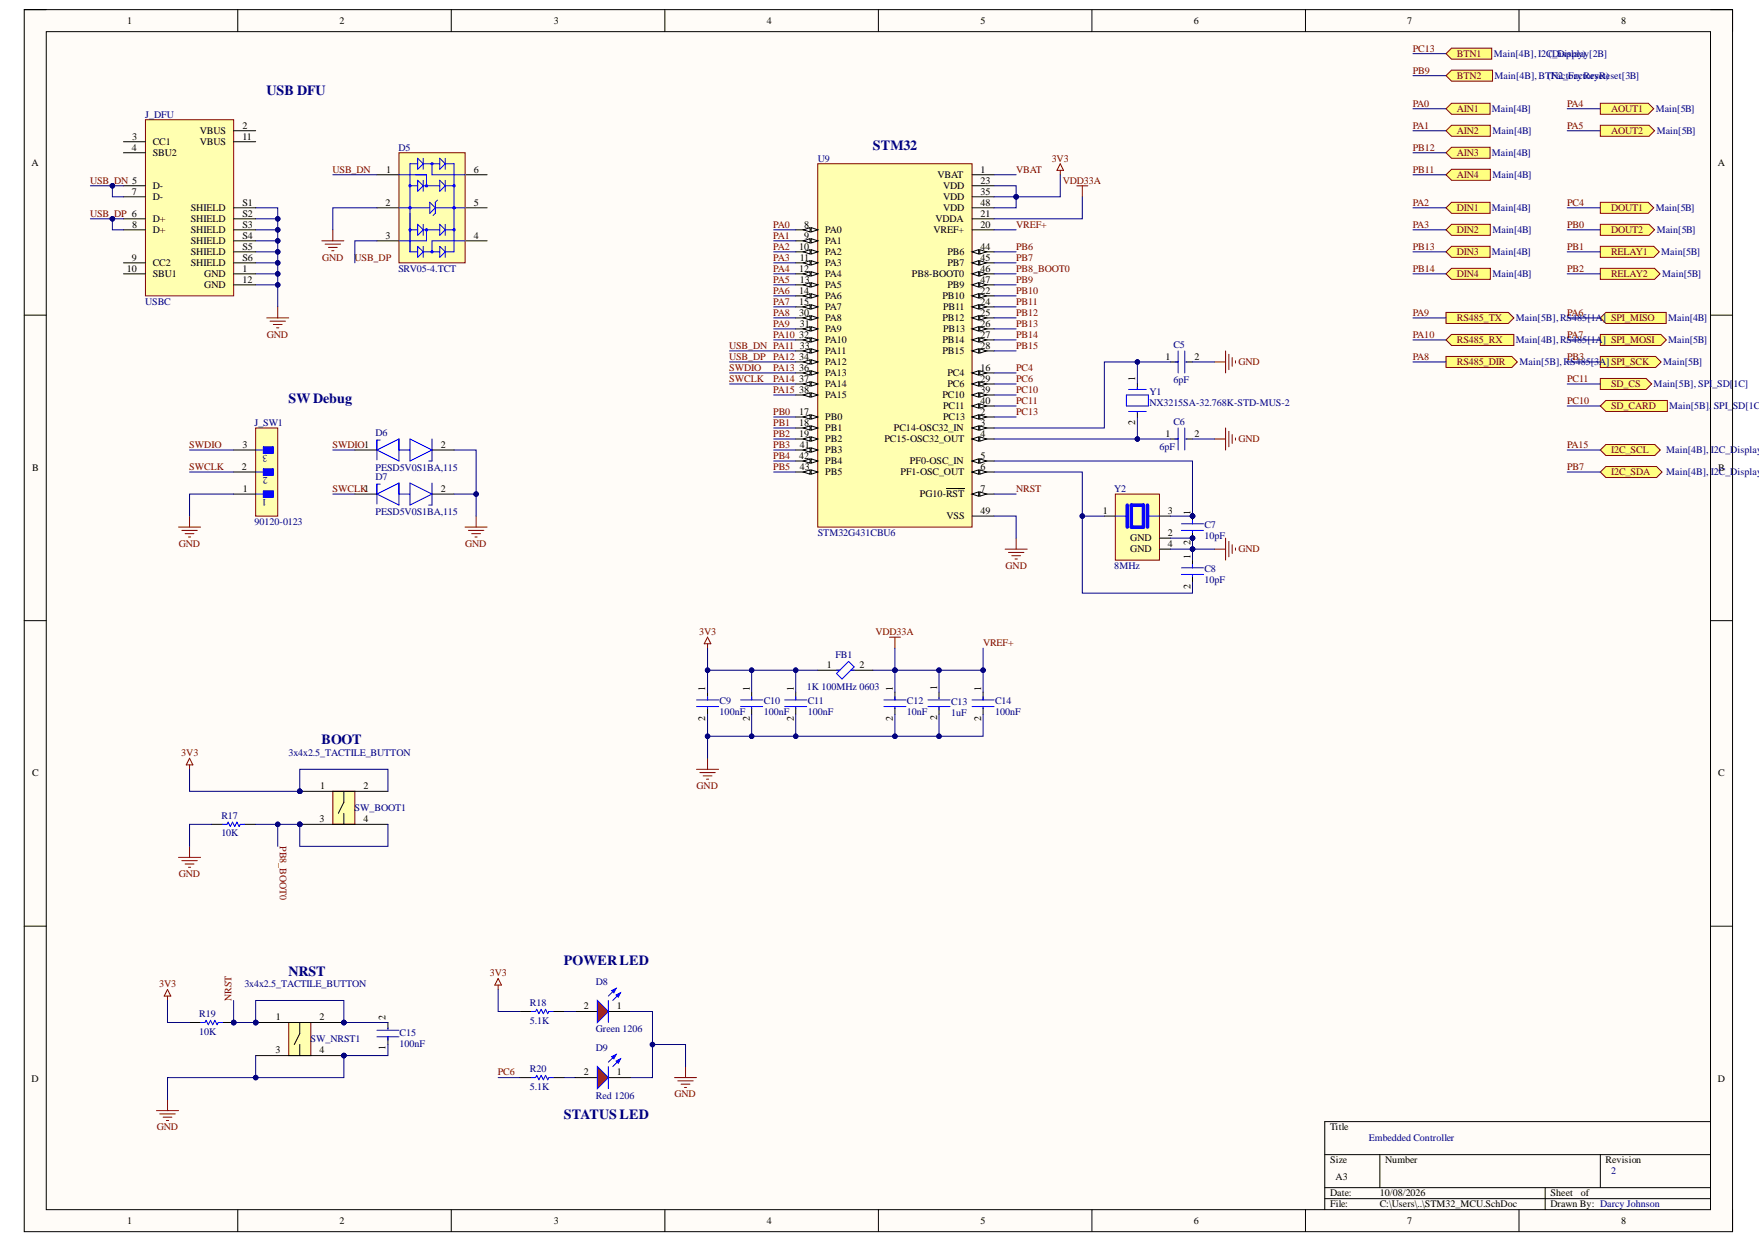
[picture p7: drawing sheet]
<svg xmlns="http://www.w3.org/2000/svg" width="297mm" height="210mm" viewBox="0 0 297 210" stroke-linecap="round" stroke-linejoin="round" font-family="sans-serif">
<defs><g id="words">
<g font-size="2.4" fill="#000080">
<text x="45" y="16">USB DFU</text>
<text x="147.4" y="25.3">STM32</text>
<text x="48.7" y="68">SW Debug</text>
<text x="54.3" y="125.6">BOOT</text>
<text x="48.7" y="164.7">NRST</text>
<text x="95.2" y="162.9">POWER LED</text>
<text x="95.2" y="188.9">STATUS LED</text>
</g>
<g font-size="1.7">
<text x="21.5" y="4.1">1</text>
<text x="57.3" y="4.1">2</text>
<text x="93.5" y="4.1">3</text>
<text x="129.5" y="4.1">4</text>
<text x="165.6" y="4.1">5</text>
<text x="201.6" y="4.1">6</text>
<text x="237.6" y="4.1">7</text>
<text x="273.8" y="4.1">8</text>
<text x="22.3" y="23.6">3</text>
<text x="33.7" y="22.6">VBUS</text>
<text x="40.9" y="21.7">2</text>
<text x="40.9" y="23.6">11</text>
<text x="5.3" y="28">A</text>
<text x="22.2" y="25.4">4</text>
<text x="25.8" y="24.5">CC1</text>
<text x="25.8" y="26.4">SBU2</text>
<text x="33.7" y="24.5">VBUS</text>
<text x="65.2" y="29.1">1</text>
<text x="80" y="29.1">6</text>
<text x="165.6" y="29.1">1</text>
<text x="290.1" y="28">A</text>
<text x="22.2" y="32.9">7</text>
<text x="25.8" y="31.9">D-</text>
<text x="25.8" y="33.8">D-</text>
<text x="32.2" y="35.7">SHIELD</text>
<text x="40.9" y="34.7">S1</text>
<text x="65.1" y="34.7">2</text>
<text x="80" y="34.7">5</text>
<text x="158.3" y="30.1">VBAT</text>
<text x="159.2" y="31.9">VDD</text>
<text x="159.2" y="33.8">VDD</text>
<text x="159.2" y="35.7">VDD</text>
<text x="165.6" y="31">23</text>
<text x="165.6" y="32.9">35</text>
<text x="165.6" y="34.7">48</text>
<text x="22.3" y="38.4">8</text>
<text x="25.8" y="39.4">D+</text>
<text x="25.8" y="37.5">D+</text>
<text x="32.2" y="37.5">SHIELD</text>
<text x="32.2" y="39.4">SHIELD</text>
<text x="32.2" y="41.2">SHIELD</text>
<text x="40.9" y="36.6">S2</text>
<text x="40.9" y="38.4">S3</text>
<text x="40.9" y="40.3">S4</text>
<text x="65.1" y="40.3">3</text>
<text x="80" y="40.3">4</text>
<text x="135.8" y="38.4">8</text>
<text x="135.8" y="40.3">9</text>
<text x="139.4" y="39.4">PA0</text>
<text x="139.4" y="41.2">PA1</text>
<text x="157.6" y="39.4">VREF+</text>
<text x="158" y="37.5">VDDA</text>
<text x="165.6" y="36.6">21</text>
<text x="165.6" y="38.4">20</text>
<text x="21.4" y="45.9">10</text>
<text x="22.2" y="44">9</text>
<text x="25.8" y="46.8">SBU1</text>
<text x="25.8" y="44.9">CC2</text>
<text x="32.2" y="43.1">SHIELD</text>
<text x="32.2" y="44.9">SHIELD</text>
<text x="34.5" y="46.8">GND</text>
<text x="40.9" y="42.2">S5</text>
<text x="40.9" y="44">S6</text>
<text x="40.9" y="45.9">1</text>
<text x="40.9" y="47.7">12</text>
<text x="135" y="42.2">10</text>
<text x="135" y="45.9">12</text>
<text x="135.1" y="44">11</text>
<text x="135.1" y="47.7">13</text>
<text x="139.4" y="43.1">PA2</text>
<text x="139.4" y="44.9">PA3</text>
<text x="139.4" y="46.8">PA4</text>
<text x="154" y="46.8">PB8-BOOT0</text>
<text x="160" y="43.1">PB6</text>
<text x="160" y="44.9">PB7</text>
<text x="165.6" y="42.2">44</text>
<text x="165.6" y="44">45</text>
<text x="165.6" y="45.9">46</text>
<text x="165.6" y="47.7">47</text>
<text x="34.5" y="48.7">GND</text>
<text x="135" y="49.6">14</text>
<text x="135" y="51.5">15</text>
<text x="135" y="53.3">30</text>
<text x="139.4" y="48.7">PA5</text>
<text x="139.4" y="50.5">PA6</text>
<text x="139.4" y="52.4">PA7</text>
<text x="159.2" y="50.5">PB10</text>
<text x="159.2" y="52.4">PB11</text>
<text x="160" y="48.7">PB9</text>
<text x="165.6" y="49.6">22</text>
<text x="165.6" y="51.5">24</text>
<text x="165.6" y="53.3">25</text>
<text x="135" y="57">32</text>
<text x="135.1" y="55.2">31</text>
<text x="135.1" y="58.9">33</text>
<text x="139.4" y="54.2">PA8</text>
<text x="139.4" y="56.1">PA9</text>
<text x="139.4" y="58">PA10</text>
<text x="139.4" y="59.8">PA11</text>
<text x="159.2" y="54.2">PB12</text>
<text x="159.2" y="58">PB14</text>
<text x="159.2" y="59.8">PB15</text>
<text x="159.2" y="56.1">PB13</text>
<text x="165.6" y="55.2">26</text>
<text x="165.6" y="57">27</text>
<text x="165.6" y="58.9">28</text>
<text x="135" y="60.7">34</text>
<text x="135" y="62.6">36</text>
<text x="135" y="64.5">37</text>
<text x="139.4" y="61.7">PA12</text>
<text x="139.4" y="63.5">PA13</text>
<text x="139.4" y="65.4">PA14</text>
<text x="160" y="63.5">PC4</text>
<text x="160" y="65.4">PC6</text>
<text x="165.6" y="62.6">16</text>
<text x="165.6" y="64.5">29</text>
<text x="191.7" y="64.3" transform="rotate(-90 191.7 64.3)">1</text>
<text x="196.8" y="60.7">1</text>
<text x="201.7" y="60.7">2</text>
<text x="135" y="66.3">38</text>
<text x="135" y="70">17</text>
<text x="135" y="71.9">18</text>
<text x="139.4" y="67.2">PA15</text>
<text x="139.4" y="71">PB0</text>
<text x="159.2" y="67.2">PC10</text>
<text x="159.2" y="69.1">PC11</text>
<text x="159.2" y="71">PC13</text>
<text x="165.6" y="66.3">39</text>
<text x="165.6" y="68.2">40</text>
<text x="165.6" y="70">2</text>
<text x="165.6" y="71.9">3</text>
<text x="191.7" y="71.7" transform="rotate(-90 191.7 71.7)">2</text>
<text x="40.9" y="75.6">3</text>
<text x="74.4" y="75.6">2</text>
<text x="135" y="73.8">19</text>
<text x="135" y="77.5">42</text>
<text x="135.1" y="75.6">41</text>
<text x="139.4" y="72.8">PB1</text>
<text x="139.4" y="74.7">PB2</text>
<text x="139.4" y="76.5">PB3</text>
<text x="149.4" y="74.7">PC15-OSC32_OUT</text>
<text x="151" y="72.8">PC14-OSC32_IN</text>
<text x="165.6" y="73.8">4</text>
<text x="165.6" y="77.5">5</text>
<text x="196.8" y="73.8">1</text>
<text x="201.7" y="73.8">2</text>
<text x="5.4" y="79.6">B</text>
<text x="40.8" y="79.3">2</text>
<text x="41" y="83">1</text>
<text x="74.4" y="83">2</text>
<text x="135.1" y="79.3">43</text>
<text x="139.4" y="78.4">PB4</text>
<text x="139.4" y="80.3">PB5</text>
<text x="152.1" y="80.3">PF1-OSC_OUT</text>
<text x="153.7" y="78.4">PF0-OSC_IN</text>
<text x="155.4" y="84">PG10-RST</text>
<text x="165.6" y="79.3">6</text>
<text x="165.6" y="83">7</text>
<text x="290.2" y="79.6">B</text>
<text x="159.8" y="87.7">VSS</text>
<text x="165.6" y="86.8">49</text>
<text x="186.2" y="86.8">1</text>
<text x="197.2" y="86.8">3</text>
<text x="201" y="86.9" transform="rotate(-90 201 86.9)">1</text>
<text x="190.9" y="91.4">GND</text>
<text x="190.9" y="93.3">GND</text>
<text x="197.2" y="90.5">2</text>
<text x="197.2" y="92.3">4</text>
<text x="201" y="94.4" transform="rotate(-90 201 94.4)">1</text>
<text x="201" y="92" transform="rotate(-90 201 92)">2</text>
<text x="201" y="99.4" transform="rotate(-90 201 99.4)">2</text>
<text x="139.6" y="112.8">1</text>
<text x="145.1" y="112.8">2</text>
<text x="119.1" y="116.7" transform="rotate(-90 119.1 116.7)">1</text>
<text x="126.6" y="116.7" transform="rotate(-90 126.6 116.7)">1</text>
<text x="134" y="116.7" transform="rotate(-90 134 116.7)">1</text>
<text x="150.8" y="116.7" transform="rotate(-90 150.8 116.7)">1</text>
<text x="158.2" y="116.5" transform="rotate(-90 158.2 116.5)">1</text>
<text x="165.7" y="116.7" transform="rotate(-90 165.7 116.7)">1</text>
<text x="119.1" y="121.7" transform="rotate(-90 119.1 121.7)">2</text>
<text x="126.6" y="121.7" transform="rotate(-90 126.6 121.7)">2</text>
<text x="134" y="121.7" transform="rotate(-90 134 121.7)">2</text>
<text x="150.8" y="121.7" transform="rotate(-90 150.8 121.7)">2</text>
<text x="158.2" y="121.6" transform="rotate(-90 158.2 121.6)">2</text>
<text x="165.7" y="121.7" transform="rotate(-90 165.7 121.7)">2</text>
<text x="5.4" y="131.1">C</text>
<text x="290.2" y="131.1">C</text>
<text x="54" y="133.2">1</text>
<text x="61.4" y="133.2">2</text>
<text x="54" y="138.8">3</text>
<text x="61.4" y="138.8">4</text>
<text x="46.6" y="172.3">1</text>
<text x="54" y="172.3">2</text>
<text x="65.1" y="172.3" transform="rotate(-90 65.1 172.3)">2</text>
<text x="98.6" y="170.4">2</text>
<text x="104.2" y="170.4">1</text>
<text x="46.5" y="177.8">3</text>
<text x="54" y="177.8">4</text>
<text x="65.1" y="177.2" transform="rotate(-90 65.1 177.2)">1</text>
<text x="5.3" y="182.7">D</text>
<text x="98.6" y="181.5">2</text>
<text x="104.2" y="181.5">1</text>
<text x="290.1" y="182.7">D</text>
<text x="224.6" y="190.8">Title</text>
<text x="224.6" y="196.4">Size</text>
<text x="233.9" y="196.4">Number</text>
<text x="271.1" y="196.4">Revision</text>
<text x="224.6" y="202">Date:</text>
<text x="224.6" y="203.9">File:</text>
<text x="225.5" y="199.2">A3</text>
<text x="233" y="202">10/08/2026</text>
<text x="233" y="203.9">C:\Users\..\STM32_MCU.SchDoc</text>
<text x="261.8" y="202">Sheet</text>
<text x="261.8" y="203.9">Drawn By: Darcy Johnson</text>
<text x="266.9" y="202">of</text>
<text x="21.5" y="206.6">1</text>
<text x="57.3" y="206.6">2</text>
<text x="93.5" y="206.6">3</text>
<text x="129.5" y="206.6">4</text>
<text x="165.6" y="206.6">5</text>
<text x="201.6" y="206.6">6</text>
<text x="237.6" y="206.6">7</text>
<text x="273.8" y="206.6">8</text>
</g>
<g font-size="1.7" fill="#800000">
<text x="238.6" y="8.7">PC13</text>
<text x="246" y="9.6">BTN1</text>
<text x="238.6" y="18">PA0</text>
<text x="238.6" y="12.4">PB9</text>
<text x="246" y="13.4">BTN2</text>
<text x="264.6" y="18">PA4</text>
<text x="238.6" y="21.7">PA1</text>
<text x="246" y="18.9">AIN1</text>
<text x="246" y="22.6">AIN2</text>
<text x="264.6" y="21.7">PA5</text>
<text x="272.1" y="18.9">AOUT1</text>
<text x="272.1" y="22.6">AOUT2</text>
<text x="56.2" y="29.1">USB_DN</text>
<text x="171.6" y="29.1">VBAT</text>
<text x="177.6" y="27.3">3V3</text>
<text x="238.6" y="25.4">PB12</text>
<text x="238.6" y="29.1">PB11</text>
<text x="246" y="26.4">AIN3</text>
<text x="15.2" y="31">USB_DN 5</text>
<text x="179.5" y="31">VDD33A</text>
<text x="238.6" y="34.7">PA2</text>
<text x="246" y="30.1">AIN4</text>
<text x="246" y="35.7">DIN1</text>
<text x="264.6" y="34.7">PC4</text>
<text x="272.1" y="35.7">DOUT1</text>
<text x="15.2" y="36.6">USB_DP 6</text>
<text x="130.6" y="38.4">PA0</text>
<text x="130.6" y="40.3">PA1</text>
<text x="171.6" y="38.4">VREF+</text>
<text x="238.6" y="38.4">PA3</text>
<text x="246" y="39.4">DIN2</text>
<text x="264.6" y="38.4">PB0</text>
<text x="272.1" y="39.4">DOUT2</text>
<text x="54.4" y="44">GND</text>
<text x="59.9" y="44">USB_DP</text>
<text x="130.6" y="42.2">PA2</text>
<text x="130.6" y="44">PA3</text>
<text x="130.6" y="45.9">PA4</text>
<text x="130.6" y="47.7">PA5</text>
<text x="171.6" y="42.2">PB6</text>
<text x="171.6" y="44">PB7</text>
<text x="171.6" y="47.7">PB9</text>
<text x="171.6" y="45.9">PB8_BOOT0</text>
<text x="238.6" y="42.2">PB13</text>
<text x="238.6" y="45.9">PB14</text>
<text x="246" y="43.1">DIN3</text>
<text x="246" y="46.8">DIN4</text>
<text x="264.6" y="42.2">PB1</text>
<text x="264.6" y="45.9">PB2</text>
<text x="272.1" y="43.1">RELAY1</text>
<text x="272.1" y="46.8">RELAY2</text>
<text x="130.6" y="49.6">PA6</text>
<text x="130.6" y="51.5">PA7</text>
<text x="130.6" y="53.3">PA8</text>
<text x="171.6" y="49.6">PB10</text>
<text x="171.6" y="51.5">PB11</text>
<text x="171.6" y="53.3">PB12</text>
<text x="238.6" y="53.3">PA9</text>
<text x="264.6" y="53.3">PA6</text>
<text x="45.1" y="57">GND</text>
<text x="123.1" y="58.9">USB_DN PA11</text>
<text x="130.6" y="55.2">PA9</text>
<text x="130.6" y="57">PA10</text>
<text x="171.6" y="55.2">PB13</text>
<text x="171.6" y="57">PB14</text>
<text x="171.6" y="58.9">PB15</text>
<text x="238.6" y="57">PA10</text>
<text x="246" y="54.2">RS485_TX</text>
<text x="246" y="58">RS485_RX</text>
<text x="264.6" y="57">PA7</text>
<text x="123.1" y="60.7">USB_DP</text>
<text x="123.1" y="62.6">SWDIO</text>
<text x="123.1" y="64.5">SWCLK</text>
<text x="130.6" y="60.7">PA12</text>
<text x="130.6" y="62.6">PA13</text>
<text x="130.6" y="64.5">PA14</text>
<text x="171.6" y="62.6">PC4</text>
<text x="171.6" y="64.5">PC6</text>
<text x="209.1" y="61.7">GND</text>
<text x="238.6" y="60.7">PA8</text>
<text x="246" y="61.7">RS485_DIR</text>
<text x="264.6" y="60.7">PB3</text>
<text x="264.6" y="64.5">PC11</text>
<text x="272.1" y="65.4">SD_CS</text>
<text x="130.6" y="66.3">PA15</text>
<text x="130.6" y="70">PB0</text>
<text x="130.6" y="71.9">PB1</text>
<text x="171.6" y="66.3">PC10</text>
<text x="171.6" y="68.2">PC11</text>
<text x="171.6" y="70">PC13</text>
<text x="264.6" y="68.2">PC10</text>
<text x="272.1" y="69.1">SD_CARD</text>
<text x="32" y="75.6">SWDIO</text>
<text x="56.2" y="75.6">SWDIO1</text>
<text x="130.6" y="73.8">PB2</text>
<text x="130.6" y="75.6">PB3</text>
<text x="130.6" y="77.5">PB4</text>
<text x="209.1" y="74.7">GND</text>
<text x="264.6" y="75.6">PA15</text>
<text x="272.1" y="76.5">I2C_SCL</text>
<text x="32" y="79.3">SWCLK</text>
<text x="56.2" y="83">SWCLK1</text>
<text x="130.6" y="79.3">PB5</text>
<text x="171.6" y="83">NRST</text>
<text x="264.6" y="79.3">PB7</text>
<text x="272.1" y="80.3">I2C_SDA</text>
<text x="30.2" y="92.3">GND</text>
<text x="78.6" y="92.3">GND</text>
<text x="209.1" y="93.3">GND</text>
<text x="169.8" y="96.1">GND</text>
<text x="118.1" y="107.2">3V3</text>
<text x="147.8" y="107.2">VDD33A</text>
<text x="166" y="109.1">VREF+</text>
<text x="30.6" y="127.7">3V3</text>
<text x="117.6" y="133.2">GND</text>
<text x="47.3" y="142.9" transform="rotate(90 47.3 142.9)">PB8_BOOT0</text>
<text x="30.2" y="148.1">GND</text>
<text x="26.9" y="166.7">3V3</text>
<text x="82.7" y="164.8">3V3</text>
<text x="39.1" y="169" transform="rotate(-90 39.1 169)">NRST</text>
<text x="84.1" y="181.5">PC6</text>
<text x="113.9" y="185.3">GND</text>
<text x="26.5" y="190.8">GND</text>
</g>
<g font-size="1.7" fill="#000080">
<text x="252.3" y="9.6">Main[4B],I2C(Display)</text>
<text x="262.2" y="9.6">_Display[2B]</text>
<text x="252.4" y="13.4">Main[4B],BT(FactoryReset)</text>
<text x="261.9" y="13.4">N2_FactoryReset[3B]</text>
<text x="24.5" y="19.9">J_DFU</text>
<text x="251.9" y="18.9">Main[4B]</text>
<text x="252" y="22.6">Main[4B]</text>
<text x="279.6" y="18.9">Main[5B]</text>
<text x="279.8" y="22.6">Main[5B]</text>
<text x="67.3" y="25.4">D5</text>
<text x="138.1" y="27.3">U9</text>
<text x="251.9" y="26.4">Main[4B]</text>
<text x="251.9" y="35.7">Main[4B]</text>
<text x="252" y="30.1">Main[4B]</text>
<text x="279.6" y="35.7">Main[5B]</text>
<text x="252" y="39.4">Main[4B]</text>
<text x="279.8" y="39.4">Main[5B]</text>
<text x="67.3" y="45.9">SRV05-4.TCT</text>
<text x="251.9" y="43.1">Main[4B]</text>
<text x="252" y="46.8">Main[4B]</text>
<text x="280.5" y="43.1">Main[5B]</text>
<text x="280.7" y="46.8">Main[5B]</text>
<text x="24.5" y="51.5">USBC</text>
<text x="198.1" y="58.7">C5</text>
<text x="256" y="54.2">Main[5B],RS485[1A] SPI_MISO</text>
<text x="256" y="58">Main[4B],RS485[1A] SPI_MOSI</text>
<text x="281.7" y="54.2">Main[4B]</text>
<text x="281.7" y="58">Main[5B]</text>
<text x="198.1" y="64.6">6pF</text>
<text x="256.6" y="61.7">Main[5B],RS485[3A]SPI_SCK</text>
<text x="279.3" y="65.4">Main[5B], SPI</text>
<text x="280.9" y="61.7">Main[5B]</text>
<text x="289.2" y="65.4">_SD[</text>
<text x="292.7" y="65.4">1C]</text>
<text x="43" y="71.9">J_SW1</text>
<text x="194.1" y="66.7">Y1</text>
<text x="194.1" y="68.5">NX3215SA-32.768K-STD-MUS-2</text>
<text x="198.1" y="71.7">C6</text>
<text x="281.9" y="69.1">Main[5B],</text>
<text x="289.4" y="69.1">SPI_SD[1C]</text>
<text x="45.2" y="76.8" transform="rotate(-180 45.2 76.8)">3</text>
<text x="63.4" y="73.6">D6</text>
<text x="195.8" y="75.9">6pF</text>
<text x="281.4" y="76.5">Main[4B],</text>
<text x="288.9" y="76.5">I2C_Display[</text>
<text x="45.2" y="80.5" transform="rotate(-180 45.2 80.5)">2</text>
<text x="63.4" y="79.5">PESD5V0S1BA,115</text>
<text x="63.4" y="81">D7</text>
<text x="188.2" y="83">Y2</text>
<text x="281.4" y="80.3">Main[4B],</text>
<text x="288.9" y="80.3">I2C_Display[</text>
<text x="43" y="88.6">90120-0123</text>
<text x="45.1" y="84.2" transform="rotate(-180 45.1 84.2)">1</text>
<text x="63.4" y="86.9">PESD5V0S1BA,115</text>
<text x="203.4" y="89.2">C7</text>
<text x="138.1" y="90.5">STM32G431CBU6</text>
<text x="203.4" y="91.1">10pF</text>
<text x="188.2" y="96.1">8MHz</text>
<text x="203.4" y="96.6">C8</text>
<text x="203.4" y="98.5">10pF</text>
<text x="141.1" y="111.1">FB1</text>
<text x="121.5" y="118.9">C9</text>
<text x="129" y="118.9">C10</text>
<text x="136.2" y="116.5">1K 100MHz 0603</text>
<text x="136.4" y="118.9">C11</text>
<text x="153.2" y="118.9">C12</text>
<text x="160.6" y="119.1">C13</text>
<text x="168" y="118.9">C14</text>
<text x="121.5" y="120.8">100nF</text>
<text x="129" y="120.8">100nF</text>
<text x="136.4" y="120.8">100nF</text>
<text x="153.2" y="120.8">10nF</text>
<text x="160.6" y="121">1uF</text>
<text x="168" y="120.8">100nF</text>
<text x="48.7" y="127.7">3x4x2.5_TACTILE_BUTTON</text>
<text x="59.9" y="136.9">SW_BOOT1</text>
<text x="37.4" y="138.3">R17</text>
<text x="37.4" y="141.3">10K</text>
<text x="41.3" y="166.7">3x4x2.5_TACTILE_BUTTON</text>
<text x="100.6" y="166.3">D8</text>
<text x="33.7" y="171.7">R19</text>
<text x="89.5" y="169.9">R18</text>
<text x="89.5" y="172.8">5.1K</text>
<text x="33.7" y="174.7">10K</text>
<text x="52.4" y="176">SW_NRST1</text>
<text x="67.5" y="174.9">C15</text>
<text x="67.5" y="176.7">100nF</text>
<text x="100.6" y="174.3">Green 1206</text>
<text x="100.6" y="177.5">D9</text>
<text x="89.5" y="181">R20</text>
<text x="89.5" y="184">5.1K</text>
<text x="100.6" y="185.5">Red 1206</text>
<text x="231.1" y="192.7">Embedded Controller</text>
<text x="272.1" y="198.3">2</text>
</g>
</g></defs>
<path d="M4.1 1.6h288.5v206.4h-288.5z" fill-rule="evenodd" fill="#fffcf8"/>
<path d="M4.1 1.6h288.5v206.4h-288.5z" fill="none" stroke="#000" stroke-width=".17"/>
<path d="M7.8 5.3h281v199h-281z" fill-rule="evenodd" fill="#fffcf8"/>
<g fill="none" stroke="#000" stroke-width=".17">
<path d="M4.1 1.6h3.7M7.8 5.3h281v199h-281zM40.1 1.6v3.7M76.2 1.6v3.7M112.3 1.6v3.7M148.3 1.6v3.7M184.4 1.6v3.7M220.5 1.6v3.7M256.5 1.6v3.7M288.8 1.6h3.8v3.7M4.1 53.2h3.7M288.8 53.2h3.8"/>
<path d="M4.1 104.8h3.7M288.8 104.8h3.8M4.1 156.4h3.7M288.8 156.4h3.8M223.7 195h65.1M233 195v5.6M270.2 195v5.6M288.8 189.4h-65.1v14.9M40.1 204.3v3.7M76.2 204.3v3.7M112.3 204.3v3.7M148.3 204.3v3.7"/>
<path d="M184.4 204.3v3.7M220.5 204.3v3.7M223.7 200.6h65.1M223.7 202.4h65.1M256.5 204.3v3.7M260.9 200.6v3.7M292.6 204.3v3.7"/>
</g>
<path d="M138.1 27.7h26.1v61.3h-26.1z" fill-rule="evenodd" fill="#ffffb0"/>
<path d="M138.1 27.7h26.1v61.3h-26.1z" fill="none" stroke="#800000" stroke-width=".17"/>
<path d="M134.4 38.8h3.7" fill="none" stroke="#000" stroke-width=".17"/>
<path d="M137 38.4l1.1 .4-1.1 .4z" fill="#f8fcff"/>
<path d="M137 38.4l1.1 .4-1.1 .4z" fill="none" stroke="#000" stroke-width=".17"/>
<path d="M135.7 38.8l1.1-.4v.8z" fill="#f8fcff"/>
<path d="M135.7 38.8l1.1-.4v.8zM134.4 40.7h3.7" fill="none" stroke="#000" stroke-width=".17"/>
<path d="M137 40.3l1.1 .4-1.1 .3z" fill="#f8fcff"/>
<path d="M137 40.3l1.1 .4-1.1 .3z" fill="none" stroke="#000" stroke-width=".17"/>
<path d="M135.7 40.7l1.1-.4v.7z" fill="#f8fcff"/>
<path d="M134.4 42.5h3.7M135.7 40.7l1.1-.4v.7z" fill="none" stroke="#000" stroke-width=".17"/>
<path d="M137 42.2l1.1 .3-1.1 .4z" fill="#f8fcff"/>
<path d="M137 42.2l1.1 .3-1.1 .4z" fill="none" stroke="#000" stroke-width=".17"/>
<path d="M135.7 42.5l1.1-.3v.7z" fill="#f8fcff"/>
<path d="M134.4 44.4h3.7M135.7 42.5l1.1-.3v.7z" fill="none" stroke="#000" stroke-width=".17"/>
<path d="M137 44l1.1 .4-1.1 .4z" fill="#f8fcff"/>
<path d="M137 44l1.1 .4-1.1 .4z" fill="none" stroke="#000" stroke-width=".17"/>
<path d="M135.7 44.4l1.1-.4v.8z" fill="#f8fcff"/>
<path d="M134.4 46.2h3.7M135.7 44.4l1.1-.4v.8z" fill="none" stroke="#000" stroke-width=".17"/>
<path d="M137 45.9l1.1 .3-1.1 .4z" fill="#f8fcff"/>
<path d="M137 45.9l1.1 .3-1.1 .4z" fill="none" stroke="#000" stroke-width=".17"/>
<path d="M135.7 46.2l1.1-.3v.7z" fill="#f8fcff"/>
<path d="M134.4 48.1h3.7M135.7 46.2l1.1-.3v.7z" fill="none" stroke="#000" stroke-width=".17"/>
<path d="M137 47.7l1.1 .4-1.1 .4z" fill="#f8fcff"/>
<path d="M137 47.7l1.1 .4-1.1 .4z" fill="none" stroke="#000" stroke-width=".17"/>
<path d="M135.7 48.1l1.1-.4v.8z" fill="#f8fcff"/>
<path d="M134.4 50h3.7M135.7 48.1l1.1-.4v.8z" fill="none" stroke="#000" stroke-width=".17"/>
<path d="M137 49.6l1.1 .4-1.1 .3z" fill="#f8fcff"/>
<path d="M137 49.6l1.1 .4-1.1 .3z" fill="none" stroke="#000" stroke-width=".17"/>
<path d="M135.7 50l1.1-.4v.7z" fill="#f8fcff"/>
<path d="M134.4 51.8h3.7M135.7 50l1.1-.4v.7z" fill="none" stroke="#000" stroke-width=".17"/>
<path d="M137 51.5l1.1 .3-1.1 .4z" fill="#f8fcff"/>
<path d="M137 51.5l1.1 .3-1.1 .4z" fill="none" stroke="#000" stroke-width=".17"/>
<path d="M135.7 51.8l1.1-.3v.7z" fill="#f8fcff"/>
<path d="M134.4 53.7h3.7M135.7 51.8l1.1-.3v.7z" fill="none" stroke="#000" stroke-width=".17"/>
<path d="M137 53.3l1.1 .4-1.1 .4z" fill="#f8fcff"/>
<path d="M137 53.3l1.1 .4-1.1 .4z" fill="none" stroke="#000" stroke-width=".17"/>
<path d="M135.7 53.7l1.1-.4v.8z" fill="#f8fcff"/>
<path d="M134.4 55.5h3.7M135.7 53.7l1.1-.4v.8z" fill="none" stroke="#000" stroke-width=".17"/>
<path d="M137 55.2l1.1 .3-1.1 .4z" fill="#f8fcff"/>
<path d="M137 55.2l1.1 .3-1.1 .4z" fill="none" stroke="#000" stroke-width=".17"/>
<path d="M135.7 55.5l1.1-.3v.7z" fill="#f8fcff"/>
<path d="M134.4 57.4h3.7M135.7 55.5l1.1-.3v.7z" fill="none" stroke="#000" stroke-width=".17"/>
<path d="M137 57l1.1 .4-1.1 .4z" fill="#f8fcff"/>
<path d="M137 57l1.1 .4-1.1 .4z" fill="none" stroke="#000" stroke-width=".17"/>
<path d="M135.7 57.4l1.1-.4v.8z" fill="#f8fcff"/>
<path d="M134.4 59.3h3.7M135.7 57.4l1.1-.4v.8z" fill="none" stroke="#000" stroke-width=".17"/>
<path d="M137 58.9l1.1 .4-1.1 .3z" fill="#f8fcff"/>
<path d="M137 58.9l1.1 .4-1.1 .3z" fill="none" stroke="#000" stroke-width=".17"/>
<path d="M135.7 59.3l1.1-.4v.7z" fill="#f8fcff"/>
<path d="M135.7 59.3l1.1-.4v.7zM134.4 61.1h3.7" fill="none" stroke="#000" stroke-width=".17"/>
<path d="M137 60.7l1.1 .4-1.1 .4z" fill="#f8fcff"/>
<path d="M137 60.7l1.1 .4-1.1 .4z" fill="none" stroke="#000" stroke-width=".17"/>
<path d="M135.7 61.1l1.1-.4v.8z" fill="#f8fcff"/>
<path d="M134.4 63h3.7M135.7 61.1l1.1-.4v.8z" fill="none" stroke="#000" stroke-width=".17"/>
<path d="M137 62.6l1.1 .4-1.1 .4z" fill="#f8fcff"/>
<path d="M137 62.6l1.1 .4-1.1 .4z" fill="none" stroke="#000" stroke-width=".17"/>
<path d="M135.7 63l1.1-.4v.8z" fill="#f8fcff"/>
<path d="M134.4 64.8h3.7M135.7 63l1.1-.4v.8z" fill="none" stroke="#000" stroke-width=".17"/>
<path d="M137 64.5l1.1 .3-1.1 .4z" fill="#f8fcff"/>
<path d="M137 64.5l1.1 .3-1.1 .4z" fill="none" stroke="#000" stroke-width=".17"/>
<path d="M135.7 64.8l1.1-.3v.7z" fill="#f8fcff"/>
<path d="M134.4 66.7h3.7M135.7 64.8l1.1-.3v.7z" fill="none" stroke="#000" stroke-width=".17"/>
<path d="M137 66.3l1.1 .4-1.1 .4z" fill="#f8fcff"/>
<path d="M137 66.3l1.1 .4-1.1 .4z" fill="none" stroke="#000" stroke-width=".17"/>
<path d="M135.7 66.7l1.1-.4v.8z" fill="#f8fcff"/>
<path d="M134.4 70.4h3.7M135.7 66.7l1.1-.4v.8z" fill="none" stroke="#000" stroke-width=".17"/>
<path d="M137 70l1.1 .4-1.1 .4z" fill="#f8fcff"/>
<path d="M137 70l1.1 .4-1.1 .4z" fill="none" stroke="#000" stroke-width=".17"/>
<path d="M135.7 70.4l1.1-.4v.8z" fill="#f8fcff"/>
<path d="M134.4 72.3h3.7M135.7 70.4l1.1-.4v.8z" fill="none" stroke="#000" stroke-width=".17"/>
<path d="M137 71.9l1.1 .4-1.1 .3z" fill="#f8fcff"/>
<path d="M137 71.9l1.1 .4-1.1 .3z" fill="none" stroke="#000" stroke-width=".17"/>
<path d="M135.7 72.3l1.1-.4v.7z" fill="#f8fcff"/>
<path d="M134.4 74.1h3.7M135.7 72.3l1.1-.4v.7z" fill="none" stroke="#000" stroke-width=".17"/>
<path d="M137 73.8l1.1 .3-1.1 .4z" fill="#f8fcff"/>
<path d="M137 73.8l1.1 .3-1.1 .4z" fill="none" stroke="#000" stroke-width=".17"/>
<path d="M135.7 74.1l1.1-.3v.7z" fill="#f8fcff"/>
<path d="M134.4 76h3.7M135.7 74.1l1.1-.3v.7z" fill="none" stroke="#000" stroke-width=".17"/>
<path d="M137 75.6l1.1 .4-1.1 .4z" fill="#f8fcff"/>
<path d="M137 75.6l1.1 .4-1.1 .4z" fill="none" stroke="#000" stroke-width=".17"/>
<path d="M135.7 76l1.1-.4v.8z" fill="#f8fcff"/>
<path d="M134.4 77.9h3.7M135.7 76l1.1-.4v.8z" fill="none" stroke="#000" stroke-width=".17"/>
<path d="M137 77.5l1.1 .4-1.1 .3z" fill="#f8fcff"/>
<path d="M137 77.5l1.1 .4-1.1 .3z" fill="none" stroke="#000" stroke-width=".17"/>
<path d="M135.7 77.9l1.1-.4v.7z" fill="#f8fcff"/>
<path d="M134.4 79.7h3.7M135.7 77.9l1.1-.4v.7z" fill="none" stroke="#000" stroke-width=".17"/>
<path d="M137 79.3l1.1 .4-1.1 .4z" fill="#f8fcff"/>
<path d="M137 79.3l1.1 .4-1.1 .4z" fill="none" stroke="#000" stroke-width=".17"/>
<path d="M135.7 79.7l1.1-.4v.8z" fill="#f8fcff"/>
<path d="M164.2 29.5h3.7M164.2 31.4h3.7M164.2 33.2h3.7M164.2 35.1h3.7M164.2 37h3.7M164.2 38.8h3.7M164.2 42.5h3.7M135.7 79.7l1.1-.4v.8z" fill="none" stroke="#000" stroke-width=".17"/>
<path d="M164.2 42.5l1.1-.3v.7z" fill="#f8fcff"/>
<path d="M164.2 42.5l1.1-.3v.7z" fill="none" stroke="#000" stroke-width=".17"/>
<path d="M165.5 42.2l1.1 .3-1.1 .4z" fill="#f8fcff"/>
<path d="M164.2 44.4h3.7M165.5 42.2l1.1 .3-1.1 .4z" fill="none" stroke="#000" stroke-width=".17"/>
<path d="M164.2 44.4l1.1-.4v.8z" fill="#f8fcff"/>
<path d="M164.2 44.4l1.1-.4v.8z" fill="none" stroke="#000" stroke-width=".17"/>
<path d="M165.5 44l1.1 .4-1.1 .4z" fill="#f8fcff"/>
<path d="M164.2 46.2h3.7M165.5 44l1.1 .4-1.1 .4z" fill="none" stroke="#000" stroke-width=".17"/>
<path d="M164.2 46.2l1.1-.3v.7z" fill="#f8fcff"/>
<path d="M164.2 46.2l1.1-.3v.7z" fill="none" stroke="#000" stroke-width=".17"/>
<path d="M165.5 45.9l1.1 .3-1.1 .4z" fill="#f8fcff"/>
<path d="M164.2 48.1h3.7M165.5 45.9l1.1 .3-1.1 .4z" fill="none" stroke="#000" stroke-width=".17"/>
<path d="M164.2 48.1l1.1-.4v.8z" fill="#f8fcff"/>
<path d="M164.2 48.1l1.1-.4v.8z" fill="none" stroke="#000" stroke-width=".17"/>
<path d="M165.5 47.7l1.1 .4-1.1 .4z" fill="#f8fcff"/>
<path d="M164.2 50h3.7M165.5 47.7l1.1 .4-1.1 .4z" fill="none" stroke="#000" stroke-width=".17"/>
<path d="M164.2 50l1.1-.4v.7z" fill="#f8fcff"/>
<path d="M164.2 50l1.1-.4v.7z" fill="none" stroke="#000" stroke-width=".17"/>
<path d="M165.5 49.6l1.1 .4-1.1 .3z" fill="#f8fcff"/>
<path d="M164.2 51.8h3.7M165.5 49.6l1.1 .4-1.1 .3z" fill="none" stroke="#000" stroke-width=".17"/>
<path d="M164.2 51.8l1.1-.3v.7z" fill="#f8fcff"/>
<path d="M164.2 51.8l1.1-.3v.7z" fill="none" stroke="#000" stroke-width=".17"/>
<path d="M165.5 51.5l1.1 .3-1.1 .4z" fill="#f8fcff"/>
<path d="M164.2 53.7h3.7M165.5 51.5l1.1 .3-1.1 .4z" fill="none" stroke="#000" stroke-width=".17"/>
<path d="M164.2 53.7l1.1-.4v.8z" fill="#f8fcff"/>
<path d="M164.2 53.7l1.1-.4v.8z" fill="none" stroke="#000" stroke-width=".17"/>
<path d="M165.5 53.3l1.1 .4-1.1 .4z" fill="#f8fcff"/>
<path d="M164.2 55.5h3.7M165.5 53.3l1.1 .4-1.1 .4z" fill="none" stroke="#000" stroke-width=".17"/>
<path d="M164.2 55.5l1.1-.3v.7z" fill="#f8fcff"/>
<path d="M164.2 55.5l1.1-.3v.7z" fill="none" stroke="#000" stroke-width=".17"/>
<path d="M165.5 55.2l1.1 .3-1.1 .4z" fill="#f8fcff"/>
<path d="M164.2 57.4h3.7M165.5 55.2l1.1 .3-1.1 .4z" fill="none" stroke="#000" stroke-width=".17"/>
<path d="M164.2 57.4l1.1-.4v.8z" fill="#f8fcff"/>
<path d="M164.2 57.4l1.1-.4v.8z" fill="none" stroke="#000" stroke-width=".17"/>
<path d="M165.5 57l1.1 .4-1.1 .4z" fill="#f8fcff"/>
<path d="M164.2 59.3h3.7M165.5 57l1.1 .4-1.1 .4z" fill="none" stroke="#000" stroke-width=".17"/>
<path d="M164.2 59.3l1.1-.4v.7z" fill="#f8fcff"/>
<path d="M164.2 59.3l1.1-.4v.7z" fill="none" stroke="#000" stroke-width=".17"/>
<path d="M165.5 58.9l1.1 .4-1.1 .3z" fill="#f8fcff"/>
<path d="M165.5 58.9l1.1 .4-1.1 .3zM164.2 63h3.7" fill="none" stroke="#000" stroke-width=".17"/>
<path d="M164.2 63l1.1-.4v.8z" fill="#f8fcff"/>
<path d="M164.2 63l1.1-.4v.8z" fill="none" stroke="#000" stroke-width=".17"/>
<path d="M165.5 62.6l1.1 .4-1.1 .4z" fill="#f8fcff"/>
<path d="M164.2 64.8h3.7M165.5 62.6l1.1 .4-1.1 .4z" fill="none" stroke="#000" stroke-width=".17"/>
<path d="M164.2 64.8l1.1-.3v.7z" fill="#f8fcff"/>
<path d="M164.2 64.8l1.1-.3v.7z" fill="none" stroke="#000" stroke-width=".17"/>
<path d="M165.5 64.5l1.1 .3-1.1 .4z" fill="#f8fcff"/>
<path d="M164.2 66.7h3.7M165.5 64.5l1.1 .3-1.1 .4z" fill="none" stroke="#000" stroke-width=".17"/>
<path d="M164.2 66.7l1.1-.4v.8z" fill="#f8fcff"/>
<path d="M164.2 66.7l1.1-.4v.8z" fill="none" stroke="#000" stroke-width=".17"/>
<path d="M165.5 66.3l1.1 .4-1.1 .4z" fill="#f8fcff"/>
<path d="M164.2 68.6h3.7M165.5 66.3l1.1 .4-1.1 .4z" fill="none" stroke="#000" stroke-width=".17"/>
<path d="M164.2 68.6l1.1-.4v.7z" fill="#f8fcff"/>
<path d="M164.2 68.6l1.1-.4v.7z" fill="none" stroke="#000" stroke-width=".17"/>
<path d="M165.5 68.2l1.1 .4-1.1 .3z" fill="#f8fcff"/>
<path d="M164.2 70.4h3.7M165.5 68.2l1.1 .4-1.1 .3z" fill="none" stroke="#000" stroke-width=".17"/>
<path d="M164.2 70.4l1.1-.4v.8z" fill="#f8fcff"/>
<path d="M164.2 70.4l1.1-.4v.8z" fill="none" stroke="#000" stroke-width=".17"/>
<path d="M165.5 70l1.1 .4-1.1 .4z" fill="#f8fcff"/>
<path d="M164.2 72.3h3.7M165.5 70l1.1 .4-1.1 .4z" fill="none" stroke="#000" stroke-width=".17"/>
<path d="M164.2 72.3l1.1-.4v.7z" fill="#f8fcff"/>
<path d="M164.2 72.3l1.1-.4v.7z" fill="none" stroke="#000" stroke-width=".17"/>
<path d="M165.5 71.9l1.1 .4-1.1 .3z" fill="#f8fcff"/>
<path d="M164.2 74.1h3.7M165.5 71.9l1.1 .4-1.1 .3z" fill="none" stroke="#000" stroke-width=".17"/>
<path d="M164.2 74.1l1.1-.3v.7z" fill="#f8fcff"/>
<path d="M164.2 74.1l1.1-.3v.7z" fill="none" stroke="#000" stroke-width=".17"/>
<path d="M165.5 73.8l1.1 .3-1.1 .4z" fill="#f8fcff"/>
<path d="M164.2 77.9h3.7M165.5 73.8l1.1 .3-1.1 .4z" fill="none" stroke="#000" stroke-width=".17"/>
<path d="M164.2 77.9l1.1-.4v.7z" fill="#f8fcff"/>
<path d="M164.2 77.9l1.1-.4v.7z" fill="none" stroke="#000" stroke-width=".17"/>
<path d="M165.5 77.5l1.1 .4-1.1 .3z" fill="#f8fcff"/>
<path d="M164.2 79.7h3.7M165.5 77.5l1.1 .4-1.1 .3z" fill="none" stroke="#000" stroke-width=".17"/>
<path d="M164.2 79.7l1.1-.4v.8z" fill="#f8fcff"/>
<path d="M164.2 79.7l1.1-.4v.8z" fill="none" stroke="#000" stroke-width=".17"/>
<path d="M165.5 79.3l1.1 .4-1.1 .4z" fill="#f8fcff"/>
<path d="M165.5 79.3l1.1 .4-1.1 .4zM164.2 83.4h3.7" fill="none" stroke="#000" stroke-width=".17"/>
<path d="M164.2 83.4l1.1-.3v.7z" fill="#f8fcff"/>
<path d="M164.2 83.4l1.1-.3v.7z" fill="none" stroke="#000" stroke-width=".17"/>
<path d="M165.5 83.1l1.1 .3-1.1 .4z" fill="#f8fcff"/>
<path d="M192.1 64.8v1M192.1 69.5v.9M197.7 61.1h1.3M197.7 74.1h1.3M200.3 61.1h1.1M200.3 74.1h1.1M159.8 82.5h3.1M164.2 87.1h3.7M165.5 83.1l1.1 .3-1.1 .4z" fill="none" stroke="#000" stroke-width=".17"/>
<g fill="none" stroke="#00f" stroke-width=".17">
<path d="M199 59.3v3.7M200.1 59.3v3.7M190.2 66.7h3.7v1.9h-3.7zM190.6 65.8h3M190.6 69.5h3M192.1 65.4v.4M192.1 69.5v.2M198.4 61.1h.6M198.4 74.1h.6M199 72.3v3.7M200.1 72.3v3.7M200.3 61.1h.1"/>
<path d="M200.3 74.1h.1"/>
</g>
<path d="M207 59.3v3.7M207.5 59.8v2.6M205.1 74.1h1.9M205.1 61.1h1.9M207 72.3v3.7M207.5 72.8v2.6M208.1 60.4v1.5M208.1 73.4v1.5M208.6 60.9v.4M208.6 74v.3" fill="none" stroke="#800000" stroke-width=".17"/>
<path d="M188.3 83.4h7.5v11.2h-7.5z" fill-rule="evenodd" fill="#ffffb0"/>
<path d="M188.3 83.4h7.5v11.2h-7.5zM205.1 92.7h1.9M207 90.9v3.7M207.5 91.4v2.6M208.1 92v1.5M208.6 92.5v.4" fill="none" stroke="#800000" stroke-width=".17"/>
<path d="M190.4 85.3v3.7M191 85.3h2.1v3.7h-2.1zM193.8 85.3v3.7" fill="none" stroke="#00f" stroke-width=".59"/>
<path d="M188.3 87.2h1.9M193.9 87.2h1.9" fill="none" stroke="#00f" stroke-width=".17"/>
<path d="M186.5 87.2h1.8M195.8 87.2h1.9M195.8 90.9h1.9M195.8 92.7h1.9" fill="none" stroke="#000" stroke-width=".17"/>
<circle cx="201.4" cy="87.1" r=".37" fill="#000080"/>
<circle cx="201.4" cy="87.1" r=".37" fill="none" stroke="#000080" stroke-width=".17"/>
<circle cx="201.4" cy="90.9" r=".37" fill="#000080"/>
<circle cx="201.4" cy="90.9" r=".37" fill="none" stroke="#000080" stroke-width=".17"/>
<path d="M201.4 87.2v1.3" fill="none" stroke="#000" stroke-width=".17"/>
<circle cx="201.4" cy="87.1" r=".37" fill="#000080"/>
<circle cx="201.4" cy="87.1" r=".37" fill="none" stroke="#000080" stroke-width=".17"/>
<path d="M201.4 89.8v1.1" fill="none" stroke="#000" stroke-width=".17"/>
<circle cx="201.4" cy="90.9" r=".37" fill="#000080"/>
<circle cx="201.4" cy="90.9" r=".37" fill="none" stroke="#000080" stroke-width=".17"/>
<g fill="none" stroke="#00f" stroke-width=".17">
<path d="M199.5 88.5h3.7M199.5 89.6h3.7M199.5 95.9h3.7M199.5 97h3.7M201.4 87.9v.6M201.4 89.8v.1M201.4 95.3v.6M201.4 97.2v.2M117.6 118.2h3.7M117.6 119.3h3.7M119.5 117.6v.6M119.5 119.5v.2"/>
<path d="M125.1 118.2h3.7M125.1 119.3h3.7M126.9 117.6v.6M126.9 119.5v.2M132.5 118.2h3.7M132.5 119.3h3.7M134.4 117.6v.6M134.4 119.5v.2M149.3 118.2h3.7M149.3 119.3h3.7M151.1 117.6v.6M151.1 119.5v.2"/>
<path d="M156.7 118.2h3.7M156.7 119.3h3.7M158.6 117.8v.2M158.6 119.3v.6M164.2 118.2h3.7M164.2 119.3h3.7M166 117.6v.6M166 119.5v.2"/>
</g>
<g fill="none" stroke="#000" stroke-width=".17">
<path d="M201.4 94.6v1.3M201.4 97.2v1.1M119.5 116.9v1.3M119.5 119.5v1.1M126.9 116.9v1.3M126.9 119.5v1.1M134.4 116.9v1.3M134.4 119.5v1.1M151.1 116.9v1.3M151.1 119.5v1.1M158.6 116.9v1.1M158.6 119.3v1.3"/>
<path d="M166 116.9v1.3M166 119.5v1.1"/>
</g>
<g fill="none" stroke="#800000" stroke-width=".17">
<path d="M179 27.7l.6 1.1h-1.1zM179 28.8v.7M181.8 31.4h1.9M182.8 31.4v1.8M45 53.7h3.8M45.6 54.2h2.6M46.2 54.8h1.4M46.7 55.4h.4M46.9 51.8v1.9M169.7 92.7h3.8M170.3 93.3h2.6M170.9 93.8h1.4"/>
<path d="M171.4 94.4h.4M171.6 90.9v1.8M119.5 108.7v.8M119.5 107.6l.5 1.1h-1.1zM150.2 107.6h1.9M151.1 107.6v1.9M117.6 129.9h3.7M118.2 130.5h2.6M118.7 131h1.5M119.3 131.6h.4M119.5 128v1.9"/>
</g>
<path d="M43.2 72.3h3.7v14.8h-3.7z" fill-rule="evenodd" fill="#ffffb0"/>
<path d="M43.2 72.3h3.7v14.8h-3.7z" fill="none" stroke="#800000" stroke-width=".17"/>
<path d="M44.5 82.9h1.7v1.1h-1.7z" fill-rule="evenodd" fill="#00f"/>
<path d="M43.2 83.4h1.3M44.5 82.9h1.7v1.1h-1.7z" fill="none" stroke="#00f" stroke-width=".17"/>
<path d="M44.5 79.2h1.7v1.1h-1.7z" fill-rule="evenodd" fill="#00f"/>
<path d="M43.2 79.7h1.3M44.5 79.2h1.7v1.1h-1.7z" fill="none" stroke="#00f" stroke-width=".17"/>
<path d="M44.5 75.4h1.7v1.2h-1.7z" fill-rule="evenodd" fill="#00f"/>
<path d="M43.2 76h1.3M44.5 75.4h1.7v1.2h-1.7zM37.6 139.2h.7l.2-.4 .4 .8 .4-.8 .3 .8 .4-.8 .4 .8 .2-.4h.7" fill="none" stroke="#00f" stroke-width=".17"/>
<path d="M39.5 79.7h3.7M39.5 76h3.7M39.5 83.4h3.7M35.7 139.2h1.9M41.3 139.2h1.9" fill="none" stroke="#000" stroke-width=".17"/>
<path d="M30.1 89h3.8M30.7 89.6h2.6M31.3 90.1h1.5M31.8 90.7h.4M32 87.1v1.9M32 129.2v.7M32 128l.6 1.2h-1.2zM30.1 144.8h3.8M30.7 145.3h2.6M31.3 145.9h1.5M31.8 146.5h.4M32 142.9v1.9" fill="none" stroke="#800000" stroke-width=".17"/>
<circle cx="39.5" cy="172.7" r=".37" fill="#000080"/>
<circle cx="39.5" cy="172.7" r=".37" fill="none" stroke="#000080" stroke-width=".17"/>
<path d="M37.6 172.7h1.9" fill="none" stroke="#000" stroke-width=".17"/>
<circle cx="39.5" cy="172.7" r=".37" fill="#000080"/>
<circle cx="39.5" cy="172.7" r=".37" fill="none" stroke="#000080" stroke-width=".17"/>
<path d="M32 172.7h1.9" fill="none" stroke="#000" stroke-width=".17"/>
<path d="M33.9 172.7h.7l.2-.4 .4 .7 .4-.7 .3 .7 .4-.7 .4 .7 .2-.3h.7" fill="none" stroke="#00f" stroke-width=".17"/>
<path d="M28.3 167.1l.5 1.1h-1.1zM28.3 168.2v.8" fill="none" stroke="#800000" stroke-width=".17"/>
<path d="M244.2 9.1l.9-1h6.8v1.9h-6.8z" fill-rule="evenodd" fill="#ffff80"/>
<path d="M244.2 9.1l.9-1h6.8v1.9h-6.8z" fill="none" stroke="#800000" stroke-width=".17"/>
<path d="M244.2 18.4l.9-1h6.5v1.9h-6.5z" fill-rule="evenodd" fill="#ffff80"/>
<path d="M244.2 18.4l.9-1h6.5v1.9h-6.5z" fill="none" stroke="#800000" stroke-width=".17"/>
<path d="M244.2 22.1l.9-.9h6.6v1.8h-6.6z" fill-rule="evenodd" fill="#ffff80"/>
<path d="M244.2 22.1l.9-.9h6.6v1.8h-6.6z" fill="none" stroke="#800000" stroke-width=".17"/>
<path d="M244.2 25.8l.9-.9h6.5v1.8h-6.5z" fill-rule="evenodd" fill="#ffff80"/>
<path d="M244.2 25.8l.9-.9h6.5v1.8h-6.5z" fill="none" stroke="#800000" stroke-width=".17"/>
<path d="M244.2 29.5l.9-.9h6.6v1.8h-6.6z" fill-rule="evenodd" fill="#ffff80"/>
<path d="M244.2 29.5l.9-.9h6.6v1.8h-6.6z" fill="none" stroke="#800000" stroke-width=".17"/>
<path d="M244.2 35.1l.9-.9h6.5v1.8h-6.5z" fill-rule="evenodd" fill="#ffff80"/>
<path d="M244.2 35.1l.9-.9h6.5v1.8h-6.5z" fill="none" stroke="#800000" stroke-width=".17"/>
<path d="M244.2 38.8l.9-.9h6.6v1.8h-6.6z" fill-rule="evenodd" fill="#ffff80"/>
<path d="M244.2 38.8l.9-.9h6.6v1.8h-6.6z" fill="none" stroke="#800000" stroke-width=".17"/>
<path d="M244.2 42.5l.9-.9h6.5v1.9h-6.5z" fill-rule="evenodd" fill="#ffff80"/>
<path d="M244.2 42.5l.9-.9h6.5v1.9h-6.5z" fill="none" stroke="#800000" stroke-width=".17"/>
<path d="M244.2 46.2l.9-.9h6.6v1.9h-6.6z" fill-rule="evenodd" fill="#ffff80"/>
<path d="M244.2 46.2l.9-.9h6.6v1.9h-6.6z" fill="none" stroke="#800000" stroke-width=".17"/>
<path d="M270.2 17.4h8.1l1 1-1 .9h-8.1z" fill-rule="evenodd" fill="#ffff80"/>
<path d="M270.2 17.4h8.1l1 1-1 .9h-8.1z" fill="none" stroke="#800000" stroke-width=".17"/>
<path d="M270.2 21.2h8.3l.9 .9-.9 .9h-8.3z" fill-rule="evenodd" fill="#ffff80"/>
<path d="M270.2 21.2h8.3l.9 .9-.9 .9h-8.3z" fill="none" stroke="#800000" stroke-width=".17"/>
<path d="M270.2 34.2h8.1l1 .9-1 .9h-8.1z" fill-rule="evenodd" fill="#ffff80"/>
<path d="M270.2 34.2h8.1l1 .9-1 .9h-8.1z" fill="none" stroke="#800000" stroke-width=".17"/>
<path d="M270.2 37.9h8.3l.9 .9-.9 .9h-8.3z" fill-rule="evenodd" fill="#ffff80"/>
<path d="M270.2 37.9h8.3l.9 .9-.9 .9h-8.3z" fill="none" stroke="#800000" stroke-width=".17"/>
<path d="M270.2 41.6h9.1l.9 .9-.9 1h-9.1z" fill-rule="evenodd" fill="#ffff80"/>
<path d="M270.2 41.6h9.1l.9 .9-.9 1h-9.1z" fill="none" stroke="#800000" stroke-width=".17"/>
<path d="M270.2 45.3h9.2l.9 .9-.9 1h-9.2z" fill-rule="evenodd" fill="#ffff80"/>
<path d="M270.2 45.3h9.2l.9 .9-.9 1h-9.2z" fill="none" stroke="#800000" stroke-width=".17"/>
<path d="M270.2 53.7l1-.9h10.2v1.8h-10.2z" fill-rule="evenodd" fill="#ffff80"/>
<path d="M270.2 53.7l1-.9h10.2v1.8h-10.2z" fill="none" stroke="#800000" stroke-width=".17"/>
<path d="M270.2 56.5h10.3l.9 .9-.9 .9h-10.3z" fill-rule="evenodd" fill="#ffff80"/>
<path d="M270.2 56.5h10.3l.9 .9-.9 .9h-10.3z" fill="none" stroke="#800000" stroke-width=".17"/>
<path d="M270.2 63.9h7.8l.9 .9-.9 1h-7.8z" fill-rule="evenodd" fill="#ffff80"/>
<path d="M270.2 63.9h7.8l.9 .9-.9 1h-7.8z" fill="none" stroke="#800000" stroke-width=".17"/>
<path d="M270.2 60.2h9.4l.9 .9-.9 1h-9.4z" fill-rule="evenodd" fill="#ffff80"/>
<path d="M270.2 60.2h9.4l.9 .9-.9 1h-9.4z" fill="none" stroke="#800000" stroke-width=".17"/>
<path d="M244.2 52.8h10.5l.9 .9-.9 .9h-10.5z" fill-rule="evenodd" fill="#ffff80"/>
<path d="M244.2 52.8h10.5l.9 .9-.9 .9h-10.5z" fill="none" stroke="#800000" stroke-width=".17"/>
<path d="M244.2 57.4l.9-.9h10.5v1.8h-10.5z" fill-rule="evenodd" fill="#ffff80"/>
<path d="M244.2 57.4l.9-.9h10.5v1.8h-10.5z" fill="none" stroke="#800000" stroke-width=".17"/>
<path d="M244.2 60.2h11.1l.9 .9-.9 1h-11.1z" fill-rule="evenodd" fill="#ffff80"/>
<path d="M244.2 60.2h11.1l.9 .9-.9 1h-11.1z" fill="none" stroke="#800000" stroke-width=".17"/>
<path d="M270.2 76l1-.9h8.2l1 .9-1 .9h-8.2z" fill-rule="evenodd" fill="#ffff80"/>
<path d="M270.2 76l1-.9h8.2l1 .9-1 .9h-8.2z" fill="none" stroke="#800000" stroke-width=".17"/>
<path d="M270.2 79.7l1-.9h8.5l1 .9-1 .9h-8.5z" fill-rule="evenodd" fill="#ffff80"/>
<path d="M270.2 79.7l1-.9h8.5l1 .9-1 .9h-8.5z" fill="none" stroke="#800000" stroke-width=".17"/>
<path d="M97.2 170.8h3.7M102.7 170.8h3.8" fill="none" stroke="#000" stroke-width=".17"/>
<path d="M100.9 169l1.8 1.8-1.8 1.9z" fill="#f00"/>
<path d="M100.9 169l1.8 1.8-1.8 1.9zM104 166.9l-1.3 1.3M104.8 167.7l-1.3 1.3" fill="none" stroke="#00f" stroke-width=".17"/>
<path d="M104 168l.8-.3-.4 .7z" fill="#00f"/>
<path d="M104 168l.8-.3-.4 .7z" fill="none" stroke="#00f" stroke-width=".17"/>
<path d="M103.3 167.3l.7-.4-.3 .8z" fill="#00f"/>
<path d="M89.7 170.8h.7l.2-.4 .4 .8 .4-.8 .4 .8 .3-.8 .4 .8 .2-.4h.7M102.7 169v3.7M103.3 167.3l.7-.4-.3 .8zM89.7 182h.7l.2-.4 .4 .7 .4-.7 .4 .7 .3-.7 .4 .7 .2-.3h.7" fill="none" stroke="#00f" stroke-width=".17"/>
<path d="M84.1 165.2l.6 1.1h-1.1zM84.1 166.3v.8M113.9 182h3.7M114.5 182.5h2.6M115 183.1h1.5M115.6 183.6h.3M115.8 180.1v1.9" fill="none" stroke="#800000" stroke-width=".17"/>
<path d="M63.6 29.5h3.8M63.6 35.1h3.8M78.5 29.5h3.8M78.5 35.1h3.8M63.6 40.7h3.8M78.5 40.7h3.8M87.8 170.8h1.9M93.4 170.8h1.9M87.8 182h1.9M93.4 182h1.9" fill="none" stroke="#000" stroke-width=".17"/>
<path d="M67.4 25.8h11.1v18.6h-11.1z" fill-rule="evenodd" fill="#ffffb0"/>
<path d="M67.4 25.8h11.1v18.6h-11.1z" fill="none" stroke="#800000" stroke-width=".17"/>
<path d="M70.5 26.7l1 1-1 .9zM71.5 26.7v1.9M71.5 27.7h2.8M73 27.7v1.8h5.5M74.3 26.7l.9 1-.9 .9zM75.2 26.7v1.9" fill="none" stroke="#00f" stroke-width=".17"/>
<circle cx="73" cy="27.7" r=".19" fill="#00f"/>
<g fill="none" stroke="#00f" stroke-width=".17">
<path d="M69.2 31.4h1.3M69.2 29.5h2.8M70.5 30.4l1 1-1 .9zM70.5 37.9l1 .9-1 .9zM70.5 27.7h-1.3v14.8M71.5 30.4v1.9M71.5 37.9v1.8M71.5 31.4h2.8M71.5 38.8h2.8M74.3 30.4l.9 1-.9 .9zM74.3 37.9l.9 .9-.9 .9zM75.2 30.4v1.9"/>
<path d="M75.2 37.9v1.8M70.5 41.6l1 .9-1 1zM71.5 41.6v1.9M71.5 42.5h2.8M74.3 41.6l.9 .9-.9 1zM75.2 41.6v1.9"/>
<circle cx="73" cy="27.7" r=".19"/>
</g>
<circle cx="69.2" cy="31.4" r=".19" fill="#00f"/>
<g fill="none" stroke="#00f" stroke-width=".17">
<path d="M69.2 38.8h1.3"/>
<circle cx="69.2" cy="31.4" r=".19"/>
</g>
<circle cx="69.2" cy="38.8" r=".18" fill="#00f"/>
<g fill="none" stroke="#00f" stroke-width=".17">
<path d="M67.4 29.5h1.8M75.2 31.4h1.5"/>
<circle cx="69.2" cy="38.8" r=".18"/>
</g>
<circle cx="76.7" cy="31.4" r=".19" fill="#00f"/>
<g fill="none" stroke="#00f" stroke-width=".17">
<path d="M75.2 38.8h1.5"/>
<circle cx="76.7" cy="31.4" r=".19"/>
</g>
<circle cx="76.7" cy="38.8" r=".19" fill="#00f"/>
<g fill="none" stroke="#00f" stroke-width=".17">
<path d="M72.6 34.2l.9 .9-.9 .9zM76.7 35.1h1.8M75.2 42.5h1.5"/>
<circle cx="76.7" cy="38.8" r=".19"/>
</g>
<circle cx="76.7" cy="35.1" r=".19" fill="#00f"/>
<g fill="none" stroke="#00f" stroke-width=".17">
<path d="M73.9 33.8l-.4 .4v1.8l-.4 .4M78.5 40.7h-5.5v1.8"/>
<circle cx="76.7" cy="35.1" r=".19"/>
</g>
<circle cx="73" cy="42.5" r=".19" fill="#00f"/>
<g fill="none" stroke="#00f" stroke-width=".17">
<path d="M72 38.8v1.9h-4.6"/>
<circle cx="73" cy="42.5" r=".19"/>
</g>
<circle cx="72" cy="38.8" r=".19" fill="#00f"/>
<g fill="none" stroke="#00f" stroke-width=".17">
<path d="M67.4 35.1h1.8M75.2 27.7h1.5v14.8M69.2 42.5h1.3"/>
<circle cx="72" cy="38.8" r=".19"/>
</g>
<circle cx="69.2" cy="35.1" r=".19" fill="#00f"/>
<g fill="none" stroke="#00f" stroke-width=".17">
<path d="M72 29.5v1.9"/>
<circle cx="69.2" cy="35.1" r=".19"/>
</g>
<circle cx="72" cy="31.4" r=".19" fill="#00f"/>
<g fill="none" stroke="#00f" stroke-width=".17">
<path d="M73.5 35.1h3.2"/>
<circle cx="72" cy="31.4" r=".19"/>
</g>
<circle cx="76.7" cy="35.1" r=".19" fill="#00f"/>
<g fill="none" stroke="#00f" stroke-width=".17">
<path d="M69.2 35.1h3.4"/>
<circle cx="76.7" cy="35.1" r=".19"/>
</g>
<circle cx="69.2" cy="35.1" r=".19" fill="#00f"/>
<g fill="none" stroke="#00f" stroke-width=".17">
<path d="M63.6 76l3.8-1.9v3.8zM64.2 74.3h-.6v3.4M67.4 76h1.8M69.2 74.1l3.8 1.9-3.8 1.9zM73 74.1v3.8h-.6M63.6 83.4l3.8-1.8v3.7zM64.2 81.8h-.6v3.3M67.4 83.4h1.8M69.2 81.6l3.8 1.8-3.8 1.9zM73 81.6v3.7h-.6"/>
<circle cx="69.2" cy="35.1" r=".19"/>
</g>
<path d="M56.2 38.8v1.9M54.3 40.7h3.8M54.9 41.2h2.6M55.5 41.8h1.4M56 42.3h.4M78.5 89h3.8M79.1 89.6h2.6M79.7 90.1h1.4M80.2 90.7h.4M80.4 87.1v1.9" fill="none" stroke="#800000" stroke-width=".17"/>
<path d="M59.9 76h3.7M73 76h3.7M59.9 83.4h3.7M73 83.4h3.7" fill="none" stroke="#000" stroke-width=".17"/>
<circle cx="50.6" cy="139.2" r=".37" fill="#000080"/>
<circle cx="50.6" cy="139.2" r=".37" fill="none" stroke="#000080" stroke-width=".17"/>
<circle cx="50.6" cy="133.6" r=".37" fill="#000080"/>
<circle cx="50.6" cy="133.6" r=".37" fill="none" stroke="#000080" stroke-width=".17"/>
<path d="M56.2 133.6h3.7v5.6h-3.7z" fill-rule="evenodd" fill="#ffffb0"/>
<path d="M56.2 133.6h3.7v5.6h-3.7z" fill="none" stroke="#800000" stroke-width=".17"/>
<path d="M50.6 139.2h14.9M56.2 133.6h9.3M58.1 133.6v1.9l-1 1.8M58.1 137.3v1.9" fill="none" stroke="#000" stroke-width=".17"/>
<circle cx="50.6" cy="139.2" r=".37" fill="#000080"/>
<circle cx="50.6" cy="139.2" r=".37" fill="none" stroke="#000080" stroke-width=".17"/>
<path d="M50.6 133.6h5.6" fill="none" stroke="#000" stroke-width=".17"/>
<circle cx="50.6" cy="133.6" r=".37" fill="#000080"/>
<circle cx="50.6" cy="133.6" r=".37" fill="none" stroke="#000080" stroke-width=".17"/>
<circle cx="58.1" cy="172.7" r=".37" fill="#000080"/>
<circle cx="58.1" cy="172.7" r=".37" fill="none" stroke="#000080" stroke-width=".17"/>
<circle cx="58.1" cy="178.2" r=".37" fill="#000080"/>
<circle cx="58.1" cy="178.2" r=".37" fill="none" stroke="#000080" stroke-width=".17"/>
<circle cx="43.2" cy="172.7" r=".37" fill="#000080"/>
<circle cx="43.2" cy="172.7" r=".37" fill="none" stroke="#000080" stroke-width=".17"/>
<path d="M48.8 172.7h3.7v5.6h-3.7z" fill-rule="evenodd" fill="#ffffb0"/>
<path d="M48.8 172.7h3.7v5.6h-3.7z" fill="none" stroke="#800000" stroke-width=".17"/>
<path d="M48.8 172.7h9.3M48.8 178.3h3.7M50.6 172.7v1.8l-.9 1.9M50.6 176.4v1.9" fill="none" stroke="#000" stroke-width=".17"/>
<circle cx="58.1" cy="172.7" r=".37" fill="#000080"/>
<circle cx="58.1" cy="172.7" r=".37" fill="none" stroke="#000080" stroke-width=".17"/>
<path d="M52.5 178.3h5.6" fill="none" stroke="#000" stroke-width=".17"/>
<circle cx="58.1" cy="178.2" r=".37" fill="#000080"/>
<circle cx="58.1" cy="178.2" r=".37" fill="none" stroke="#000080" stroke-width=".17"/>
<path d="M43.2 178.3h5.6M43.2 172.7h5.6" fill="none" stroke="#000" stroke-width=".17"/>
<circle cx="43.2" cy="172.7" r=".37" fill="#000080"/>
<circle cx="43.2" cy="172.7" r=".37" fill="none" stroke="#000080" stroke-width=".17"/>
<path d="M65.5 172.7v1.1M65.5 175.1v1.3" fill="none" stroke="#000" stroke-width=".17"/>
<path d="M63.6 175.1h3.8M63.6 174h3.8M65.5 173.6v.2M65.5 175.1v.5" fill="none" stroke="#00f" stroke-width=".17"/>
<path d="M26.4 187.5h3.7M27 188.1h2.6M27.5 188.7h1.5M28.1 189.2h.4M28.3 185.7v1.8" fill="none" stroke="#800000" stroke-width=".17"/>
<path d="M244.2 12.8l.9-.9h6.9v1.8h-6.9z" fill-rule="evenodd" fill="#ffff80"/>
<path d="M244.2 12.8l.9-.9h6.9v1.8h-6.9z" fill="none" stroke="#800000" stroke-width=".17"/>
<g fill="none" stroke="#000080" stroke-width=".17">
<path d="M130.7 38.8h3.7M130.7 40.7h3.7M130.7 42.5h3.7M130.7 44.4h3.7M130.7 46.2h3.7M130.7 48.1h3.7M130.7 50h3.7M130.7 51.8h3.7M130.7 53.7h3.7M130.7 55.5h3.7M130.7 57.4h3.7M167.9 42.5h3.7"/>
<path d="M167.9 44.4h3.7M167.9 46.2h3.7M167.9 48.1h3.7M167.9 50h3.7M167.9 51.8h3.7M167.9 53.7h3.7M167.9 55.5h3.7M167.9 57.4h3.7M167.9 59.3h3.7M130.7 66.7h3.7M130.7 70.4h3.7M130.7 72.3h3.7"/>
<path d="M130.7 74.1h3.7M130.7 76h3.7M130.7 77.9h3.7M130.7 79.7h3.7M167.9 66.7h3.7M167.9 70.4h3.7M167.9 63h3.7M167.9 64.8h3.7M167.9 68.6h3.7M197.7 61.1h-11.2v11.2h-18.6M167.9 83.4h3.7"/>
</g>
<circle cx="192.1" cy="61.1" r=".37" fill="#000080"/>
<g fill="none" stroke="#000080" stroke-width=".17">
<path d="M192.1 61.1v3.7"/>
<circle cx="192.1" cy="61.1" r=".37"/>
</g>
<circle cx="192.1" cy="61.1" r=".37" fill="#000080"/>
<g fill="none" stroke="#000080" stroke-width=".17">
<path d="M167.9 74.1h29.8"/>
<circle cx="192.1" cy="61.1" r=".37"/>
</g>
<circle cx="192.1" cy="74.1" r=".37" fill="#000080"/>
<g fill="none" stroke="#000080" stroke-width=".17">
<path d="M192.1 70.4v3.7"/>
<circle cx="192.1" cy="74.1" r=".37"/>
</g>
<circle cx="192.1" cy="74.1" r=".37" fill="#000080"/>
<g fill="none" stroke="#000080" stroke-width=".17">
<path d="M201.4 61.1h3.7M201.4 74.1h3.7M197.7 90.9h3.7v1.8h-3.7"/>
<circle cx="192.1" cy="74.1" r=".37"/>
</g>
<circle cx="201.4" cy="90.9" r=".37" fill="#000080"/>
<circle cx="201.4" cy="90.9" r=".37" fill="none" stroke="#000080" stroke-width=".17"/>
<circle cx="201.4" cy="92.7" r=".37" fill="#000080"/>
<g fill="none" stroke="#000080" stroke-width=".17">
<path d="M201.4 92.7h3.7"/>
<circle cx="201.4" cy="92.7" r=".37"/>
</g>
<circle cx="201.4" cy="92.7" r=".37" fill="#000080"/>
<g fill="none" stroke="#000080" stroke-width=".17">
<path d="M197.7 87.2h3.7"/>
<circle cx="201.4" cy="92.7" r=".37"/>
</g>
<circle cx="201.4" cy="87.1" r=".37" fill="#000080"/>
<g fill="none" stroke="#000080" stroke-width=".17">
<path d="M201.4 92.7v1.9"/>
<circle cx="201.4" cy="87.1" r=".37"/>
</g>
<circle cx="201.4" cy="92.7" r=".37" fill="#000080"/>
<g fill="none" stroke="#000080" stroke-width=".17">
<path d="M186.5 87.2h-3.7v13h18.6v-1.9"/>
<circle cx="201.4" cy="92.7" r=".37"/>
</g>
<circle cx="182.8" cy="87.1" r=".37" fill="#000080"/>
<g fill="none" stroke="#000080" stroke-width=".17">
<path d="M167.9 77.9h33.5v9.3"/>
<circle cx="182.8" cy="87.1" r=".37"/>
</g>
<circle cx="201.4" cy="87.1" r=".37" fill="#000080"/>
<g fill="none" stroke="#000080" stroke-width=".17">
<path d="M167.9 79.7h14.9v7.5"/>
<circle cx="201.4" cy="87.1" r=".37"/>
</g>
<circle cx="182.8" cy="87.1" r=".37" fill="#000080"/>
<g fill="none" stroke="#000080" stroke-width=".17">
<path d="M167.9 31.4h3.7v3.7h-3.7M167.9 38.8h3.7M167.9 29.5h3.7"/>
<circle cx="182.8" cy="87.1" r=".37"/>
</g>
<circle cx="171.6" cy="33.2" r=".37" fill="#000080"/>
<g fill="none" stroke="#000080" stroke-width=".17">
<path d="M167.9 33.2h3.7"/>
<circle cx="171.6" cy="33.2" r=".37"/>
</g>
<circle cx="171.6" cy="33.2" r=".37" fill="#000080"/>
<g fill="none" stroke="#000080" stroke-width=".17">
<path d="M179 29.5v3.7h-7.4"/>
<circle cx="171.6" cy="33.2" r=".37"/>
</g>
<circle cx="171.6" cy="33.2" r=".37" fill="#000080"/>
<g fill="none" stroke="#000080" stroke-width=".17">
<path d="M182.8 33.2v3.8h-14.9M167.9 87.1h3.7v3.8M138.1 113.2h-18.6v3.7"/>
<circle cx="171.6" cy="33.2" r=".37"/>
</g>
<circle cx="134.4" cy="113.2" r=".37" fill="#000080"/>
<circle cx="134.4" cy="113.2" r=".37" fill="none" stroke="#000080" stroke-width=".17"/>
<circle cx="126.9" cy="113.2" r=".37" fill="#000080"/>
<circle cx="126.9" cy="113.2" r=".37" fill="none" stroke="#000080" stroke-width=".17"/>
<circle cx="119.5" cy="113.2" r=".37" fill="#000080"/>
<g fill="none" stroke="#000080" stroke-width=".17">
<path d="M126.9 113.2v3.7"/>
<circle cx="119.5" cy="113.2" r=".37"/>
</g>
<circle cx="126.9" cy="113.2" r=".37" fill="#000080"/>
<g fill="none" stroke="#000080" stroke-width=".17">
<path d="M134.4 113.2v3.7"/>
<circle cx="126.9" cy="113.2" r=".37"/>
</g>
<circle cx="134.4" cy="113.2" r=".37" fill="#000080"/>
<g fill="none" stroke="#000080" stroke-width=".17">
<path d="M119.5 120.6v3.7h7.4v-3.7"/>
<circle cx="134.4" cy="113.2" r=".37"/>
</g>
<circle cx="119.5" cy="124.3" r=".37" fill="#000080"/>
<circle cx="119.5" cy="124.3" r=".37" fill="none" stroke="#000080" stroke-width=".17"/>
<circle cx="126.9" cy="124.3" r=".37" fill="#000080"/>
<g fill="none" stroke="#000080" stroke-width=".17">
<path d="M134.4 120.6v3.7h-7.5"/>
<circle cx="126.9" cy="124.3" r=".37"/>
</g>
<circle cx="126.9" cy="124.3" r=".37" fill="#000080"/>
<circle cx="126.9" cy="124.3" r=".37" fill="none" stroke="#000080" stroke-width=".17"/>
<circle cx="134.4" cy="124.3" r=".37" fill="#000080"/>
<g fill="none" stroke="#000080" stroke-width=".17">
<path d="M147.4 113.2h3.7v3.7"/>
<circle cx="134.4" cy="124.3" r=".37"/>
</g>
<circle cx="151.1" cy="113.2" r=".37" fill="#000080"/>
<g fill="none" stroke="#000080" stroke-width=".17">
<path d="M151.1 120.6v3.7h-16.7"/>
<circle cx="151.1" cy="113.2" r=".37"/>
</g>
<circle cx="134.4" cy="124.3" r=".37" fill="#000080"/>
<circle cx="134.4" cy="124.3" r=".37" fill="none" stroke="#000080" stroke-width=".17"/>
<circle cx="151.1" cy="124.3" r=".37" fill="#000080"/>
<g fill="none" stroke="#000080" stroke-width=".17">
<path d="M158.6 120.6v3.7h-7.5"/>
<circle cx="151.1" cy="124.3" r=".37"/>
</g>
<circle cx="151.1" cy="124.3" r=".37" fill="#000080"/>
<circle cx="151.1" cy="124.3" r=".37" fill="none" stroke="#000080" stroke-width=".17"/>
<circle cx="158.6" cy="124.3" r=".37" fill="#000080"/>
<g fill="none" stroke="#000080" stroke-width=".17">
<path d="M151.1 113.2h7.5v3.7"/>
<circle cx="158.6" cy="124.3" r=".37"/>
</g>
<circle cx="158.6" cy="113.2" r=".37" fill="#000080"/>
<circle cx="158.6" cy="113.2" r=".37" fill="none" stroke="#000080" stroke-width=".17"/>
<circle cx="151.1" cy="113.2" r=".37" fill="#000080"/>
<g fill="none" stroke="#000080" stroke-width=".17">
<path d="M158.6 113.2h7.4v3.7"/>
<circle cx="151.1" cy="113.2" r=".37"/>
</g>
<circle cx="158.6" cy="113.2" r=".37" fill="#000080"/>
<circle cx="158.6" cy="113.2" r=".37" fill="none" stroke="#000080" stroke-width=".17"/>
<circle cx="166" cy="113.2" r=".37" fill="#000080"/>
<g fill="none" stroke="#000080" stroke-width=".17">
<path d="M166 120.6v3.7h-7.4"/>
<circle cx="166" cy="113.2" r=".37"/>
</g>
<circle cx="158.6" cy="124.3" r=".37" fill="#000080"/>
<g fill="none" stroke="#000080" stroke-width=".17">
<path d="M166 109.5v3.7"/>
<circle cx="158.6" cy="124.3" r=".37"/>
</g>
<circle cx="166" cy="113.2" r=".37" fill="#000080"/>
<g fill="none" stroke="#000080" stroke-width=".17">
<path d="M151.1 109.5v3.7"/>
<circle cx="166" cy="113.2" r=".37"/>
</g>
<circle cx="151.1" cy="113.2" r=".37" fill="#000080"/>
<g fill="none" stroke="#000080" stroke-width=".17">
<path d="M119.5 109.5v3.7"/>
<circle cx="151.1" cy="113.2" r=".37"/>
</g>
<circle cx="119.5" cy="113.2" r=".37" fill="#000080"/>
<g fill="none" stroke="#000080" stroke-width=".17">
<path d="M119.5 124.3v3.7"/>
<circle cx="119.5" cy="113.2" r=".37"/>
</g>
<circle cx="119.5" cy="124.3" r=".37" fill="#000080"/>
<g fill="none" stroke="#000080" stroke-width=".17">
<path d="M43.2 35.1h3.7v1.9h-3.7"/>
<circle cx="119.5" cy="124.3" r=".37"/>
</g>
<circle cx="46.9" cy="36.9" r=".37" fill="#000080"/>
<g fill="none" stroke="#000080" stroke-width=".17">
<path d="M46.9 37v1.8h-3.7"/>
<circle cx="46.9" cy="36.9" r=".37"/>
</g>
<circle cx="46.9" cy="38.8" r=".37" fill="#000080"/>
<circle cx="46.9" cy="38.8" r=".37" fill="none" stroke="#000080" stroke-width=".17"/>
<circle cx="46.9" cy="36.9" r=".37" fill="#000080"/>
<g fill="none" stroke="#000080" stroke-width=".17">
<path d="M46.9 38.8v1.9h-3.7"/>
<circle cx="46.9" cy="36.9" r=".37"/>
</g>
<circle cx="46.9" cy="40.7" r=".37" fill="#000080"/>
<circle cx="46.9" cy="40.7" r=".37" fill="none" stroke="#000080" stroke-width=".17"/>
<circle cx="46.9" cy="38.8" r=".37" fill="#000080"/>
<g fill="none" stroke="#000080" stroke-width=".17">
<path d="M46.9 40.7v1.8h-3.7"/>
<circle cx="46.9" cy="38.8" r=".37"/>
</g>
<circle cx="46.9" cy="40.7" r=".37" fill="#000080"/>
<circle cx="46.9" cy="40.7" r=".37" fill="none" stroke="#000080" stroke-width=".17"/>
<circle cx="46.9" cy="42.5" r=".37" fill="#000080"/>
<g fill="none" stroke="#000080" stroke-width=".17">
<path d="M46.9 42.5v1.9h-3.7"/>
<circle cx="46.9" cy="42.5" r=".37"/>
</g>
<circle cx="46.9" cy="42.5" r=".37" fill="#000080"/>
<circle cx="46.9" cy="42.5" r=".37" fill="none" stroke="#000080" stroke-width=".17"/>
<circle cx="46.9" cy="44.4" r=".37" fill="#000080"/>
<g fill="none" stroke="#000080" stroke-width=".17">
<path d="M46.9 44.4v1.8h-3.7"/>
<circle cx="46.9" cy="44.4" r=".37"/>
</g>
<circle cx="46.9" cy="46.2" r=".37" fill="#000080"/>
<circle cx="46.9" cy="46.2" r=".37" fill="none" stroke="#000080" stroke-width=".17"/>
<circle cx="46.9" cy="44.4" r=".37" fill="#000080"/>
<g fill="none" stroke="#000080" stroke-width=".17">
<path d="M46.9 46.2v1.9h-3.7"/>
<circle cx="46.9" cy="44.4" r=".37"/>
</g>
<circle cx="46.9" cy="46.2" r=".37" fill="#000080"/>
<circle cx="46.9" cy="46.2" r=".37" fill="none" stroke="#000080" stroke-width=".17"/>
<circle cx="46.9" cy="48.1" r=".37" fill="#000080"/>
<g fill="none" stroke="#000080" stroke-width=".17">
<path d="M46.9 48.1v3.7"/>
<circle cx="46.9" cy="48.1" r=".37"/>
</g>
<circle cx="46.9" cy="48.1" r=".37" fill="#000080"/>
<g fill="none" stroke="#000080" stroke-width=".17">
<path d="M15.3 31.4h3.7"/>
<circle cx="46.9" cy="48.1" r=".37"/>
</g>
<circle cx="19" cy="31.4" r=".37" fill="#000080"/>
<g fill="none" stroke="#000080" stroke-width=".17">
<path d="M15.3 37h3.7"/>
<circle cx="19" cy="31.4" r=".37"/>
</g>
<circle cx="19" cy="36.9" r=".37" fill="#000080"/>
<g fill="none" stroke="#000080" stroke-width=".17">
<path d="M123.2 59.3h11.2M32 79.7h7.5M32 76h7.5M123.2 61.1h11.2M123.2 63h11.2M123.2 64.8h11.2M39.5 83.4h-7.5v3.7M35.7 139.2h-3.7v3.7M43.2 139.2h3.7v3.7"/>
<circle cx="19" cy="36.9" r=".37"/>
</g>
<circle cx="46.9" cy="139.2" r=".37" fill="#000080"/>
<g fill="none" stroke="#000080" stroke-width=".17">
<path d="M46.9 139.2h3.7"/>
<circle cx="46.9" cy="139.2" r=".37"/>
</g>
<circle cx="46.9" cy="139.2" r=".37" fill="#000080"/>
<circle cx="46.9" cy="139.2" r=".37" fill="none" stroke="#000080" stroke-width=".17"/>
<circle cx="50.6" cy="139.2" r=".37" fill="#000080"/>
<g fill="none" stroke="#000080" stroke-width=".17">
<path d="M28.3 169v3.7h3.7M39.5 172.7h3.7"/>
<circle cx="50.6" cy="139.2" r=".37"/>
</g>
<circle cx="39.5" cy="172.7" r=".37" fill="#000080"/>
<circle cx="39.5" cy="172.7" r=".37" fill="none" stroke="#000080" stroke-width=".17"/>
<circle cx="43.2" cy="172.7" r=".37" fill="#000080"/>
<g fill="none" stroke="#000080" stroke-width=".17">
<path d="M39.5 169v3.7"/>
<circle cx="43.2" cy="172.7" r=".37"/>
</g>
<circle cx="39.5" cy="172.7" r=".37" fill="#000080"/>
<g fill="none" stroke="#000080" stroke-width=".17">
<path d="M238.6 18.4h5.6M238.6 9.1h5.6M264.7 18.4h5.5M238.6 22.1h5.6M238.6 25.8h5.6M238.6 29.5h5.6M238.6 35.1h5.6M238.6 38.8h5.6M264.7 22.1h5.5M264.7 35.1h5.5M264.7 38.8h5.5M238.6 42.5h5.6"/>
<path d="M238.6 46.2h5.6M238.6 53.7h5.6M238.6 57.4h5.6M264.7 42.5h5.5M264.7 46.2h5.5M264.7 53.7h5.5M264.7 57.4h5.5M238.6 61.1h5.6M264.7 64.8h5.5M264.7 61.1h5.5M264.7 76h5.5M264.7 79.7h5.5"/>
<path d="M106.5 170.8h3.7v11.2h-3.7"/>
<circle cx="39.5" cy="172.7" r=".37"/>
</g>
<circle cx="110.2" cy="176.4" r=".38" fill="#000080"/>
<g fill="none" stroke="#000080" stroke-width=".17">
<path d="M110.2 176.4h5.6v3.7"/>
<circle cx="110.2" cy="176.4" r=".38"/>
</g>
<circle cx="110.2" cy="176.4" r=".38" fill="#000080"/>
<g fill="none" stroke="#000080" stroke-width=".17">
<path d="M56.2 29.5h7.4M63.6 35.1h-7.4v3.7M63.6 40.7h-3.7v3.7M56.2 76h3.7M76.7 76h3.7v7.4h-3.7M84.1 167.1v3.7h3.7M95.3 170.8h1.9M84.1 182h3.7M95.3 182h1.9"/>
<circle cx="110.2" cy="176.4" r=".38"/>
</g>
<circle cx="80.4" cy="83.4" r=".37" fill="#000080"/>
<g fill="none" stroke="#000080" stroke-width=".17">
<path d="M80.4 83.4v3.7"/>
<circle cx="80.4" cy="83.4" r=".37"/>
</g>
<circle cx="80.4" cy="83.4" r=".37" fill="#000080"/>
<g fill="none" stroke="#000080" stroke-width=".17">
<path d="M56.2 83.4h3.7M32 129.9v3.7h18.6"/>
<circle cx="80.4" cy="83.4" r=".37"/>
</g>
<circle cx="50.6" cy="133.6" r=".37" fill="#000080"/>
<g fill="none" stroke="#000080" stroke-width=".17">
<path d="M50.6 133.6v-3.7h14.9v3.7"/>
<circle cx="50.6" cy="133.6" r=".37"/>
</g>
<circle cx="50.6" cy="133.6" r=".37" fill="#000080"/>
<g fill="none" stroke="#000080" stroke-width=".17">
<path d="M50.6 139.2v3.7h14.9v-3.7"/>
<circle cx="50.6" cy="133.6" r=".37"/>
</g>
<circle cx="50.6" cy="139.2" r=".37" fill="#000080"/>
<g fill="none" stroke="#000080" stroke-width=".17">
<path d="M58.1 172.7h7.4"/>
<circle cx="50.6" cy="139.2" r=".37"/>
</g>
<circle cx="58.1" cy="172.7" r=".37" fill="#000080"/>
<g fill="none" stroke="#000080" stroke-width=".17">
<path d="M65.5 176.4v1.9h-7.4"/>
<circle cx="58.1" cy="172.7" r=".37"/>
</g>
<circle cx="58.1" cy="178.2" r=".37" fill="#000080"/>
<g fill="none" stroke="#000080" stroke-width=".17">
<path d="M43.2 172.7v-3.7h14.9v3.7"/>
<circle cx="58.1" cy="178.2" r=".37"/>
</g>
<circle cx="58.1" cy="172.7" r=".37" fill="#000080"/>
<circle cx="58.1" cy="172.7" r=".37" fill="none" stroke="#000080" stroke-width=".17"/>
<circle cx="43.2" cy="172.7" r=".37" fill="#000080"/>
<g fill="none" stroke="#000080" stroke-width=".17">
<path d="M43.2 178.3v3.7h14.9v-3.7"/>
<circle cx="43.2" cy="172.7" r=".37"/>
</g>
<circle cx="43.2" cy="182" r=".37" fill="#000080"/>
<circle cx="43.2" cy="182" r=".37" fill="none" stroke="#000080" stroke-width=".17"/>
<circle cx="58.1" cy="178.2" r=".37" fill="#000080"/>
<g fill="none" stroke="#000080" stroke-width=".17">
<path d="M43.2 182h-14.9v3.7"/>
<circle cx="58.1" cy="178.2" r=".37"/>
</g>
<circle cx="43.2" cy="182" r=".37" fill="#000080"/>
<g fill="none" stroke="#000080" stroke-width=".17">
<path d="M238.6 12.8h5.6M264.7 68.6h5.5"/>
<circle cx="43.2" cy="182" r=".37"/>
</g>
<path d="M270.2 68.6l1-1h10.4v1.9h-10.4z" fill-rule="evenodd" fill="#ffff80"/>
<path d="M270.2 68.6l1-1h10.4v1.9h-10.4z" fill="none" stroke="#800000" stroke-width=".17"/>
<path d="M138.1 113.2h3.7M143.7 113.2h3.7" fill="none" stroke="#000" stroke-width=".17"/>
<path d="M141.3 113.7l2-2 .9 .9-2 2.1zM141.3 113.2h.5M143.7 113.2h.5" fill="none" stroke="#00f" stroke-width=".17"/>
<path d="M24.6 20.2h14.9v29.8h-14.9z" fill-rule="evenodd" fill="#ffffb0"/>
<path d="M24.6 20.2h14.9v29.8h-14.9z" fill="none" stroke="#800000" stroke-width=".17"/>
<g fill="none" stroke="#000" stroke-width=".17">
<path d="M20.8 23.9h3.8M20.8 25.8h3.8M20.8 31.4h3.8M20.8 38.8h3.8M20.8 37h3.8M20.8 33.2h3.8M39.5 23.9h3.7M39.5 38.8h3.7M39.5 37h3.7M39.5 22.1h3.7M39.5 35.1h3.7M20.8 46.2h3.8"/>
<path d="M20.8 44.4h3.8M39.5 46.2h3.7M39.5 44.4h3.7M39.5 40.7h3.7M39.5 42.5h3.7M39.5 48.1h3.7"/>
</g>
<path d="M20.8 37h-1.8v1.8h1.8" fill="none" stroke="#000080" stroke-width=".17"/>
<circle cx="19" cy="36.9" r=".37" fill="#000080"/>
<g fill="none" stroke="#000080" stroke-width=".17">
<path d="M20.8 31.4h-1.8v1.8h1.8"/>
<circle cx="19" cy="36.9" r=".37"/>
</g>
<circle cx="19" cy="31.4" r=".37" fill="#000080"/>
<circle cx="19" cy="31.4" r=".37" fill="none" stroke="#000080" stroke-width=".17"/>
<path d="M97.2 182h3.7M102.7 182h3.8" fill="none" stroke="#000" stroke-width=".17"/>
<path d="M100.9 180.1l1.8 1.9-1.8 1.8z" fill="#f00"/>
<path d="M104 178.1l-1.3 1.3M104.8 178.8l-1.3 1.3M100.9 180.1l1.8 1.9-1.8 1.8z" fill="none" stroke="#00f" stroke-width=".17"/>
<path d="M104 179.2l.8-.4-.4 .8z" fill="#00f"/>
<path d="M104 179.2l.8-.4-.4 .8z" fill="none" stroke="#00f" stroke-width=".17"/>
<path d="M103.3 178.4l.7-.3-.3 .7z" fill="#00f"/>
<path d="M103.3 178.4l.7-.3-.3 .7zM102.7 180.1v3.7" fill="none" stroke="#00f" stroke-width=".17"/>
<use href="#words"/>
</svg>
